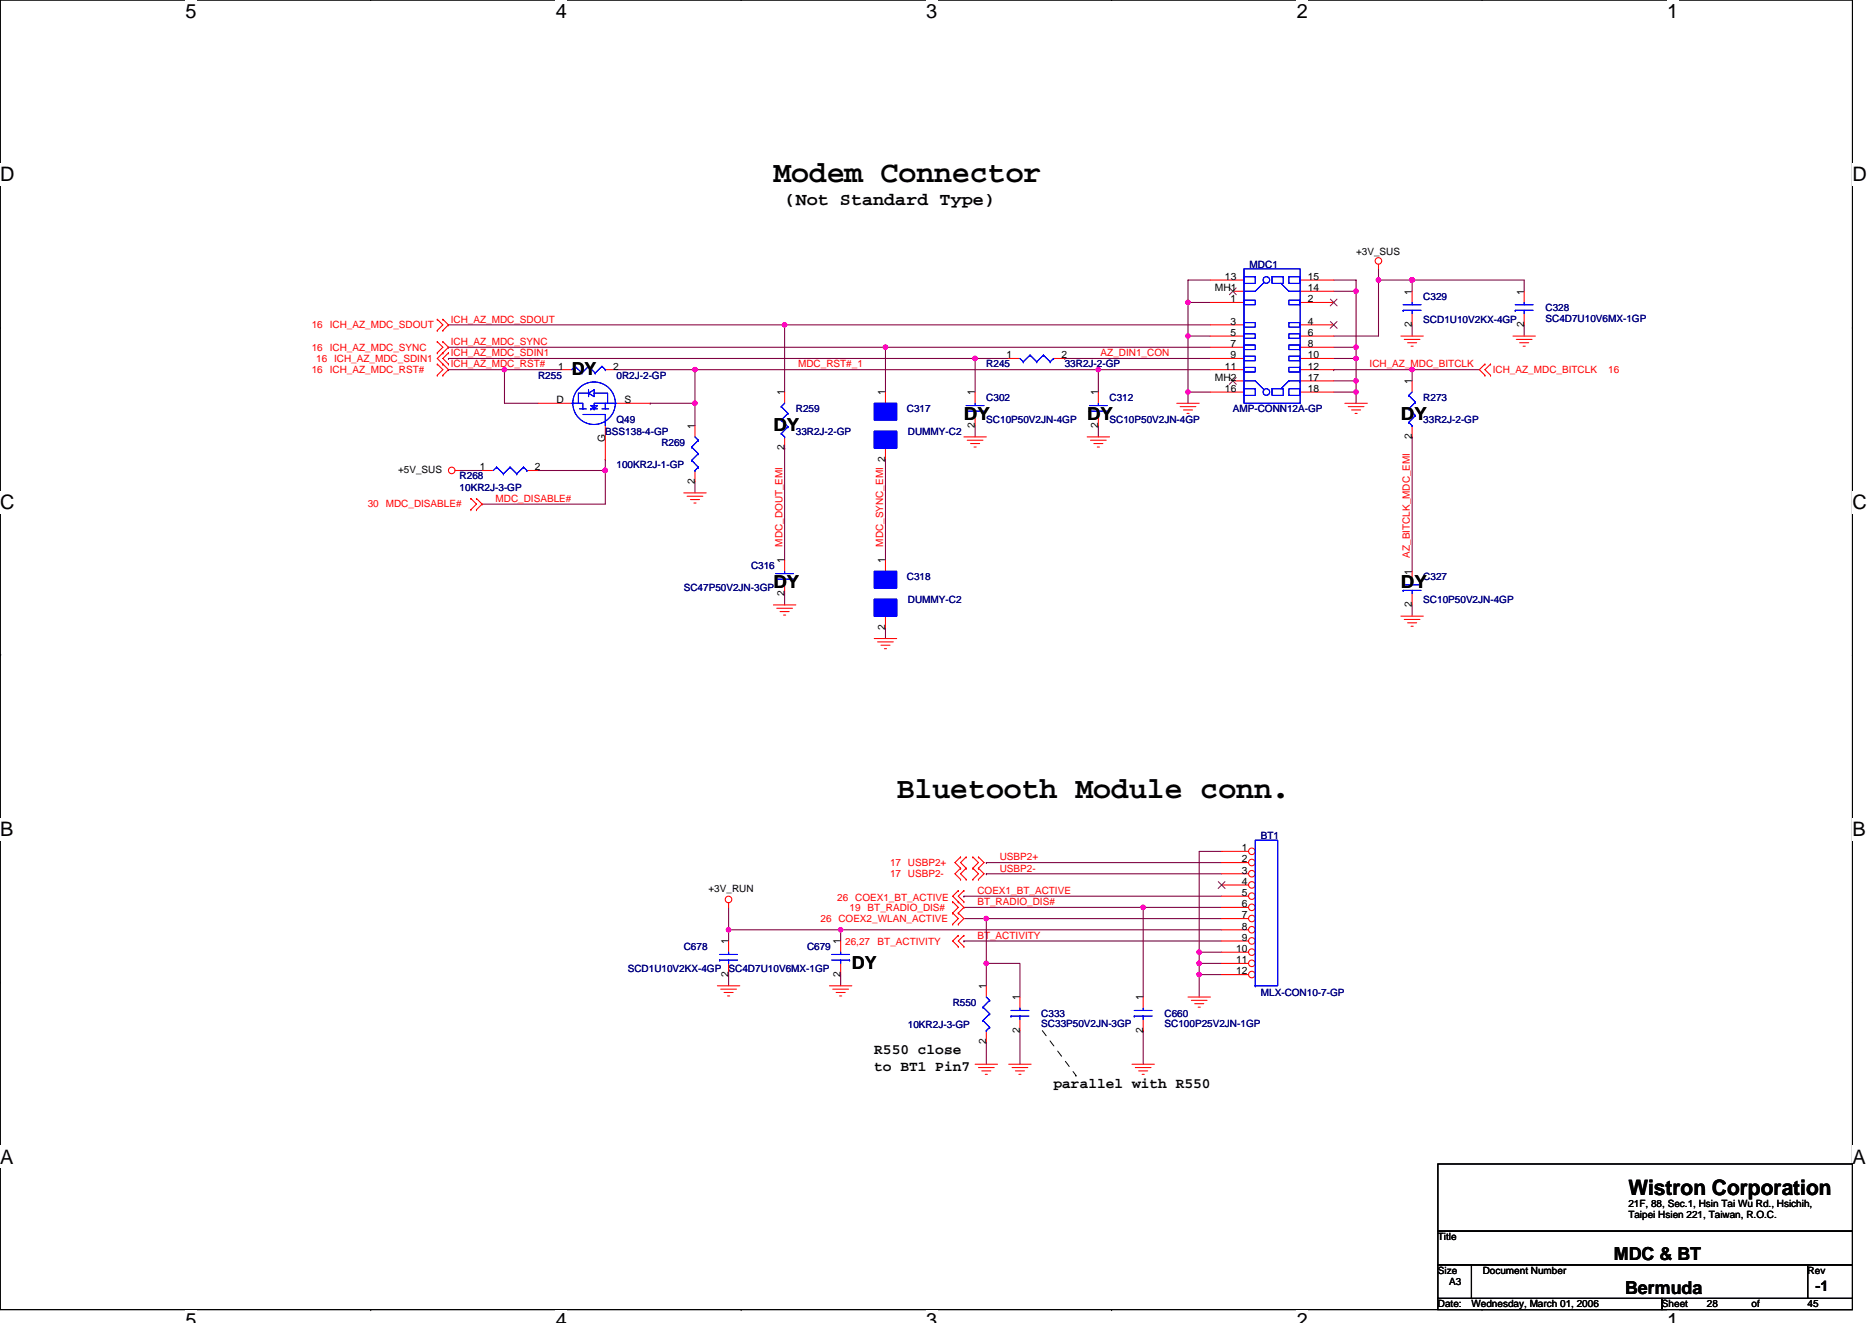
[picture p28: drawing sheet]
<svg xmlns="http://www.w3.org/2000/svg" width="297mm" height="210mm" viewBox="0 0 297 210" stroke-linecap="round" stroke-linejoin="round" font-family="sans-serif">
<defs><g id="words">
<g font-size="4.8">
<text x="122.7" y="28.9">Modem Connector</text>
<text x="142.3" y="126.7">Bluetooth Module conn.</text>
</g>
<text font-size="3.4" x="258.4" y="189.6">Wistron Corporation</text>
<g font-size="3.2">
<text x="29.4" y="2.8">5</text>
<text x="88.2" y="2.8">4</text>
<text x="147" y="2.8">3</text>
<text x="205.8" y="2.8">2</text>
<text x="264.5" y="2.8">1</text>
<text x="0" y="28.8">D</text>
<text x="293.9" y="28.8">D</text>
<text x="0" y="80.8">C</text>
<text x="293.9" y="80.8">C</text>
<text x="0" y="132.7">B</text>
<text x="293.9" y="132.7">B</text>
<text x="0" y="184.7">A</text>
<text x="293.9" y="184.7">A</text>
<text x="29.4" y="210.7">5</text>
<text x="88.2" y="210.7">4</text>
<text x="147" y="210.7">3</text>
<text x="205.8" y="210.7">2</text>
<text x="264.5" y="210.7">1</text>
</g>
<g font-size="2.8">
<text x="124.5" y="32.6">(Not Standard Type)</text>
<text x="90.7" y="59.5">DY</text>
<text x="122.7" y="68.4">DY</text>
<text x="152.9" y="66.7">DY</text>
<text x="172.5" y="66.7">DY</text>
<text x="222.3" y="66.7">DY</text>
<text x="122.7" y="93.3">DY</text>
<text x="222.3" y="93.3">DY</text>
<text x="135.2" y="153.8">DY</text>
<text x="256.1" y="200">MDC &amp; BT</text>
<text x="257.8" y="205.3">Bermuda</text>
</g>
<g font-size="2.3">
<text x="138.7" y="167.3">R550 close</text>
<text x="138.7" y="169.9">to BT1 Pin7</text>
<text x="167.2" y="172.6">parallel with R550</text>
<text x="288.1" y="204.8">-1</text>
</g>
<g font-size="1.6">
<text x="215.2" y="40.5">+3V_SUS</text>
<text x="192.8" y="46.2">MH1</text>
<text x="194.4" y="44.4">13</text>
<text x="195.3" y="48">1</text>
<text x="207.5" y="44.4">15</text>
<text x="207.5" y="48">2</text>
<text x="207.5" y="46.2">14</text>
<text x="224" y="46.8" transform="rotate(-90 224 46.8)">1</text>
<text x="241.8" y="46.8" transform="rotate(-90 241.8 46.8)">1</text>
<text x="195.3" y="51.5">3</text>
<text x="195.3" y="53.3">5</text>
<text x="207.5" y="51.5">4</text>
<text x="207.5" y="53.3">6</text>
<text x="224" y="51.9" transform="rotate(-90 224 51.9)">2</text>
<text x="241.8" y="51.9" transform="rotate(-90 241.8 51.9)">2</text>
<text x="88.6" y="58.7">1</text>
<text x="97.3" y="58.7">2</text>
<text x="159.7" y="56.9">1</text>
<text x="168.4" y="56.9">2</text>
<text x="194.4" y="58.7">11</text>
<text x="195.3" y="55.1">7</text>
<text x="195.3" y="56.9">9</text>
<text x="207.5" y="55.1">8</text>
<text x="207.5" y="56.9">10</text>
<text x="207.5" y="58.7">12</text>
<text x="88.3" y="64">D</text>
<text x="99.1" y="64">S</text>
<text x="124.5" y="62.8" transform="rotate(-90 124.5 62.8)">1</text>
<text x="140.5" y="62.8" transform="rotate(-90 140.5 62.8)">1</text>
<text x="154.7" y="62.8" transform="rotate(-90 154.7 62.8)">1</text>
<text x="174.3" y="62.8" transform="rotate(-90 174.3 62.8)">1</text>
<text x="192.8" y="60.4">MH2</text>
<text x="194.4" y="62.2">16</text>
<text x="207.5" y="62.2">18</text>
<text x="207.5" y="60.4">17</text>
<text x="224" y="61" transform="rotate(-90 224 61)">1</text>
<text x="96" y="70.1" transform="rotate(-90 96 70.1)">G</text>
<text x="110.3" y="68.1" transform="rotate(-90 110.3 68.1)">1</text>
<text x="124.5" y="71.5" transform="rotate(-90 124.5 71.5)">2</text>
<text x="154.7" y="67.9" transform="rotate(-90 154.7 67.9)">2</text>
<text x="174.3" y="67.9" transform="rotate(-90 174.3 67.9)">2</text>
<text x="224" y="69.7" transform="rotate(-90 224 69.7)">2</text>
<text x="63.2" y="75">+5V_SUS</text>
<text x="76.1" y="74.7">1</text>
<text x="84.9" y="74.7">2</text>
<text x="110.3" y="76.8" transform="rotate(-90 110.3 76.8)">2</text>
<text x="124.5" y="89.4" transform="rotate(-90 124.5 89.4)">1</text>
<text x="140.5" y="89.4" transform="rotate(-90 140.5 89.4)">1</text>
<text x="124.5" y="94.6" transform="rotate(-90 124.5 94.6)">2</text>
<text x="224" y="91.2" transform="rotate(-90 224 91.2)">1</text>
<text x="140.5" y="99.9" transform="rotate(-90 140.5 99.9)">2</text>
<text x="224" y="96.4" transform="rotate(-90 224 96.4)">2</text>
<text x="197" y="135.1">1</text>
<text x="197" y="136.9">2</text>
<text x="112.4" y="141.5">+3V_RUN</text>
<text x="197" y="138.7">3</text>
<text x="197" y="140.4">4</text>
<text x="197" y="142.2">5</text>
<text x="197" y="144">6</text>
<text x="115.6" y="149.9" transform="rotate(-90 115.6 149.9)">1</text>
<text x="133.4" y="149.9" transform="rotate(-90 133.4 149.9)">1</text>
<text x="197" y="145.8">7</text>
<text x="197" y="147.6">8</text>
<text x="197" y="149.3">9</text>
<text x="115.6" y="155.1" transform="rotate(-90 115.6 155.1)">2</text>
<text x="133.4" y="155.1" transform="rotate(-90 133.4 155.1)">2</text>
<text x="196.1" y="151.1">10</text>
<text x="196.1" y="152.9">11</text>
<text x="196.1" y="154.7">12</text>
<text x="156.5" y="157" transform="rotate(-90 156.5 157)">1</text>
<text x="161.8" y="158.8" transform="rotate(-90 161.8 158.8)">1</text>
<text x="181.4" y="158.8" transform="rotate(-90 181.4 158.8)">1</text>
<text x="156.5" y="165.7" transform="rotate(-90 156.5 165.7)">2</text>
<text x="161.8" y="164" transform="rotate(-90 161.8 164)">2</text>
<text x="181.4" y="164" transform="rotate(-90 181.4 164)">2</text>
<text x="258.4" y="191.5">21F, 88, Sec.1, Hsin Tai Wu Rd., Hsichih,</text>
<text x="228.2" y="196.8">Title</text>
<text x="258.4" y="193.3">Taipei Hsien 221, Taiwan, R.O.C.</text>
<text x="228.2" y="202.2">Size</text>
<text x="229.9" y="203.9">A3</text>
<text x="235.3" y="202.2">Document Number</text>
<text x="286.8" y="202.2">Rev</text>
<text x="228.2" y="207.5">Date:</text>
<text x="233.5" y="207.5">Wednesday, March 01, 2006</text>
<text x="263.7" y="207.5">Sheet</text>
<text x="270.8" y="207.5">28</text>
<text x="277.9" y="207.5">of</text>
<text x="286.8" y="207.5">45</text>
</g>
<g font-size="1.6" fill="#000080">
<text x="198.3" y="42.5">MDC1</text>
<text x="225.8" y="47.6">C329</text>
<text x="225.8" y="51.2">SCD1U10V2KX-4GP</text>
<text x="245.2" y="49.4">C328</text>
<text x="245.2" y="51">SC4D7U10V6MX-1GP</text>
<text x="156.5" y="58.3">R245</text>
<text x="168.9" y="58.3">33R2J-2-GP</text>
<text x="85.4" y="60.1">R255</text>
<text x="97.8" y="60.1">0R2J-2-GP</text>
<text x="126.3" y="65.4">R259</text>
<text x="143.9" y="65.4">C317</text>
<text x="156.5" y="63.6">C302</text>
<text x="176.1" y="63.6">C312</text>
<text x="195.6" y="65.4">AMP-CONN12A-GP</text>
<text x="225.8" y="63.6">R273</text>
<text x="96.1" y="69">BSS138-4-GP</text>
<text x="97.8" y="67.2">Q49</text>
<text x="104.9" y="70.8">R269</text>
<text x="126.3" y="69">33R2J-2-GP</text>
<text x="144.1" y="69">DUMMY-C2</text>
<text x="156.5" y="67.2">SC10P50V2JN-4GP</text>
<text x="176.1" y="67.2">SC10P50V2JN-4GP</text>
<text x="225.8" y="67.2">33R2J-2-GP</text>
<text x="72.9" y="76.1">R268</text>
<text x="72.9" y="77.9">10KR2J-3-GP</text>
<text x="97.8" y="74.3">100KR2J-1-GP</text>
<text x="108.5" y="93.9">SC47P50V2JN-3GP</text>
<text x="119.2" y="90.3">C316</text>
<text x="143.9" y="92.1">C318</text>
<text x="144.1" y="95.7">DUMMY-C2</text>
<text x="225.8" y="92.1">C327</text>
<text x="225.8" y="95.7">SC10P50V2JN-4GP</text>
<text x="200.1" y="133.2">BT1</text>
<text x="99.6" y="154.3">SCD1U10V2KX-4GP</text>
<text x="108.5" y="150.8">C678</text>
<text x="115.6" y="154.3">SC4D7U10V6MX-1GP</text>
<text x="128.1" y="150.8">C679</text>
<text x="151.2" y="159.7">R550</text>
<text x="165.2" y="161.4">C333</text>
<text x="184.8" y="161.4">C660</text>
<text x="200.1" y="158.1">MLX-CON10-7-GP</text>
<text x="144.1" y="163.2">10KR2J-3-GP</text>
<text x="165.2" y="163">SC33P50V2JN-3GP</text>
<text x="184.8" y="163">SC100P25V2JN-1GP</text>
</g>
<g font-size="1.6" fill="#f00">
<text x="49.5" y="52.1">16 ICH_AZ_MDC_SDOUT</text>
<text x="71.5" y="51.2">ICH_AZ_MDC_SDOUT</text>
<text x="49.5" y="55.6">16 ICH_AZ_MDC_SYNC</text>
<text x="49.5" y="59.2">16 ICH_AZ_MDC_RST#</text>
<text x="50.2" y="57.4">16 ICH_AZ_MDC_SDIN1</text>
<text x="71.5" y="56.5">ICH_AZ_MDC_SDIN1</text>
<text x="71.5" y="54.8">ICH_AZ_MDC_SYNC</text>
<text x="71.5" y="58.3">ICH_AZ_MDC_RST#</text>
<text x="126.6" y="58.3">MDC_RST#_1</text>
<text x="174.6" y="56.5">AZ_DIN1_CON</text>
<text x="217.3" y="58.3">ICH_AZ_MDC_BITCLK</text>
<text x="236.9" y="59.2">ICH_AZ_MDC_BITCLK</text>
<text x="255.2" y="59.2">16</text>
<text x="58.4" y="80.5">30 MDC_DISABLE#</text>
<text x="78.6" y="79.7">MDC_DISABLE#</text>
<text x="124.1" y="86.8" transform="rotate(-90 124.1 86.8)">MDC_DOUT_EMI</text>
<text x="140.1" y="86.8" transform="rotate(-90 140.1 86.8)">MDC_SYNC_EMI 2</text>
<text x="223.7" y="88.5" transform="rotate(-90 223.7 88.5)">AZ_BITCLK_MDC_EMI</text>
<text x="141.2" y="137.4">17 USBP2+</text>
<text x="158.6" y="136.5">USBP2+</text>
<text x="132.9" y="142.9">26 COEX1_BT_ACTIVE</text>
<text x="141.2" y="139.2">17 USBP2-</text>
<text x="155.1" y="141.9">COEX1_BT_ACTIVE</text>
<text x="155.1" y="143.7">BT_RADIO_DIS#</text>
<text x="158.6" y="138.3">USBP2-</text>
<text x="130.2" y="146.3">26 COEX2_WLAN_ACTIVE</text>
<text x="134.8" y="144.5">19 BT_RADIO_DIS#</text>
<text x="155.1" y="149">BT_ACTIVITY</text>
<text x="134.1" y="150.1">26,27</text>
<text x="139.3" y="150.1">BT_ACTIVITY</text>
</g>
</g></defs>
<path d="M0 0h293.9v207.9h-293.9z" fill="none" stroke="#000" stroke-width=".17"/>
<g fill="#fff">
<path d="M29.4 0h1.8v3.5h-1.8z"/>
<path d="M29.4 207.9h1.8v2h-1.8z"/>
</g>
<path d="M58.8 0h.1M58.8 207.9h.1" fill="none" stroke="#000" stroke-width=".17"/>
<g fill="#fff">
<path d="M88.2 0h1.8v3.5h-1.8z"/>
<path d="M88.2 207.9h1.8v2h-1.8z"/>
</g>
<path d="M117.6 0h.1M117.6 207.9h.1" fill="none" stroke="#000" stroke-width=".17"/>
<g fill="#fff">
<path d="M147 0h1.7v3.5h-1.7z"/>
<path d="M147 207.9h1.7v2h-1.7z"/>
</g>
<path d="M176.4 0h.1M176.4 207.9h.1" fill="none" stroke="#000" stroke-width=".17"/>
<g fill="#fff">
<path d="M205.8 0h1.7v3.5h-1.7z"/>
<path d="M205.8 207.9h1.7v2h-1.7z"/>
</g>
<path d="M235.2 0h.1M235.2 207.9h.1" fill="none" stroke="#000" stroke-width=".17"/>
<g fill="#fff">
<path d="M264.5 0h1.8v3.5h-1.8z"/>
<path d="M264.5 207.9h1.8v2h-1.8z"/>
<path d="M0 26h2.3v3.5h-2.3z"/>
<path d="M293.9 26h2.3v3.5h-2.3z"/>
<path d="M0 77.9h2.3v3.5h-2.3z"/>
<path d="M293.9 77.9h2.3v3.5h-2.3z"/>
</g>
<path d="M0 52h.1M293.9 52h.1" fill="none" stroke="#000" stroke-width=".17"/>
<g fill="#fff">
<path d="M0 129.9h2.1v3.5h-2.1z"/>
<path d="M293.9 129.9h2.1v3.5h-2.1z"/>
</g>
<path d="M0 103.9h.1M293.9 103.9h.1" fill="none" stroke="#000" stroke-width=".17"/>
<path d="M0 103.9h.1" fill="none" stroke="#000" stroke-width=".16"/>
<g fill="#fff">
<path d="M0 181.9h2.2v3.5h-2.2z"/>
<path d="M293.9 181.9h2.2v3.5h-2.2z"/>
</g>
<path d="M0 155.9h.1M293.9 155.9h.1M228.2 184.7h65.7v10.7h-65.7zM228.2 195.4h65.7v5.3h-65.7zM228.2 200.7h5.3v5.4h-5.3zM228.2 206.1h35.5v1.8h-35.5zM233.5 200.7h53.3v5.4h-53.3zM263.7 206.1h30.2v1.8h-30.2zM286.8 200.7h7.1v5.4h-7.1z" fill="none" stroke="#000" stroke-width=".17"/>
<g fill="none" stroke="#800040" stroke-width=".17">
<path d="M71.2 58.7h8.8v5.3h5.4M71.2 56.9h83.5v5.3M71.2 56.9h.1M71.2 55.1h69.3v7.1M71.2 55.1h.1M71.2 51.6h53.3v10.6M71.2 51.6h.1M71.2 58.7h.1M80 58.7h.1M80 58.7h8.9M97.8 58.7h12.5M110.3 58.7h.1"/>
<path d="M110.3 58.7v5.3M110.3 58.7h81.8M124.5 51.6h.1M124.5 51.6h67.6M140.5 55.1h.1M140.5 55.1h51.6M154.7 56.9h.1M154.7 56.9h5.4M168.9 56.9h.1M168.9 56.9h23.2M174.3 58.7h.1M174.3 58.7v3.5"/>
<path d="M188.5 53.3h.1M188.5 48v5.3h3.6M188.5 48h.1M188.5 53.3v10.7M192.1 44.4h-3.6v3.6h3.6M211.6 46.2h3.6M211.6 56.9h3.6M211.6 55.1h3.6M211.6 44.4h3.6v1.8M211.6 58.7h.1M211.6 58.7h23.1M215.2 46.2h.1"/>
<path d="M215.2 56.9h.1M215.2 55.1h.1M215.2 46.2v17.8M218.7 44.4v8.9h-7.1M218.7 44.4h23.1v1.8M218.7 42.7v1.7M224.1 58.7h.1M224.1 51.6v1.7M224.1 44.4v1.8M224.1 44.4h.1M224.1 58.7v1.8M241.8 51.6v1.7"/>
<path d="M72.9 74.7h3.6M85.4 74.7h10.7M96.1 74.7h.1M96.1 72.9h.1M96.1 72.9v7.1h-19.6M103.2 64h.1M103.2 64h7.1M110.3 64v3.6M110.3 76.5v1.7M124.5 71.1h.1M124.5 71.1v17.8M140.5 72.9h.1"/>
<path d="M140.5 72.9v16M154.7 67.6v1.7M174.3 67.6v1.7M188.5 62.2h3.6M188.5 62.2h.1M211.6 62.2h3.6M211.6 60.5h3.6M215.2 62.2h.1M215.2 60.5h.1M224.1 69.3h.1M224.1 69.3v21.4M76.5 80h.1"/>
<path d="M124.5 94.2v1.8M140.5 99.6v1.7M224.1 96v1.8M156.5 136.9h.1M156.5 138.7h.1M156.5 136.9h37.3M156.5 138.7h37.3M193.8 135.1h-3.5v16M115.6 147.6v1.8M115.6 154.7v1.8M115.6 144v3.6M115.6 147.6h17.8v1.8"/>
<path d="M115.6 147.6h.1M133.4 147.6h.1M133.4 154.7v1.8M133.4 147.6h60.4M152.9 142.2h.1M152.9 149.4h.1M152.9 145.8h3.6M152.9 144h.1M152.9 142.2h40.9M152.9 149.4h40.9M152.9 144h28.5M156.5 152.9h.1"/>
<path d="M156.5 145.8h37.3M156.5 145.8v7.1h5.3v5.3M156.5 145.8h.1M156.5 152.9v3.6M181.4 144h12.4M181.4 144h.1M181.4 144v14.2M190.3 151.1h3.5M190.3 154.7h3.5M190.3 152.9h3.5M190.3 154.7h.1M190.3 151.1h.1"/>
<path d="M190.3 152.9h.1M190.3 151.1v7.1M156.5 165.4v3.5M161.8 163.6v5.3M181.4 163.6h.1M181.4 163.6v5.3"/>
</g>
<g fill="#f0f" stroke="#f0f" stroke-width=".17">
<circle cx="133.4" cy="147.6" r=".35"/>
<circle cx="156.5" cy="152.9" r=".35"/>
<circle cx="190.3" cy="154.7" r=".35"/>
<circle cx="190.3" cy="151.1" r=".35"/>
<circle cx="224.1" cy="58.7" r=".35"/>
<circle cx="188.5" cy="53.3" r=".35"/>
<circle cx="188.5" cy="48" r=".35"/>
<circle cx="140.5" cy="55.1" r=".35"/>
<circle cx="124.5" cy="51.5" r=".35"/>
<circle cx="215.2" cy="46.2" r=".35"/>
<circle cx="215.2" cy="62.2" r=".35"/>
<circle cx="215.2" cy="56.9" r=".35"/>
<circle cx="215.2" cy="55.1" r=".35"/>
<circle cx="154.7" cy="56.9" r=".35"/>
<circle cx="174.3" cy="58.7" r=".35"/>
<circle cx="188.5" cy="62.2" r=".35"/>
<circle cx="110.3" cy="64" r=".35"/>
<circle cx="80" cy="58.7" r=".35"/>
<circle cx="110.3" cy="58.7" r=".35"/>
<circle cx="224.1" cy="44.4" r=".35"/>
<circle cx="218.7" cy="44.4" r=".35"/>
<circle cx="215.2" cy="60.4" r=".35"/>
<circle cx="96" cy="74.7" r=".35"/>
<circle cx="115.6" cy="147.6" r=".35"/>
<circle cx="190.3" cy="152.9" r=".35"/>
<circle cx="156.5" cy="145.8" r=".35"/>
<circle cx="181.4" cy="144" r=".35"/>
</g>
<g fill="none" stroke="#f00" stroke-width=".17">
<path d="M69.4 52.5h.1M69.4 50.7h.1M69.4 56h.1M69.4 54.2h.1M69.4 59.6h.1M69.4 57.8h.1M69.4 50.7l.9 .9-.9 .9M69.4 54.2l.9 .9-.9 .9M69.4 57.8l.9 .9-.9 .9M70.3 57.8h.1M70.3 56h.1M70.3 50.7h.1"/>
<path d="M70.3 52.5h.1M70.3 54.2h.1M70.3 59.6h.1M70.3 54.2l.9 .9-1.8 1.8 1.8 1.8-.9 .9M70.3 50.7l.9 .9-.9 .9M71.2 57.8h.1M71.2 56h.1M71.2 56l-.9 .9 .9 .9M218.7 42v.7M222.3 53.3h3.5M222.8 53.9h2.5M223.3 54.4h1.5"/>
<path d="M223.9 54.9h.3M235.6 57.8h.1M235.6 59.6h.1M235.6 57.8l-.9 .9 .9 .9M236.5 59.6h.1M236.5 57.8h.1M236.5 57.8l-.9 .9 .9 .9M240.1 53.3h3.5M240.6 53.9h2.5M241.1 54.4h1.5M241.7 54.9h.3M241.8 46.2v1.8"/>
<path d="M241.8 49.8v1.8M72.2 74.7h.7M74.7 79.1h.1M74.7 79.1l.9 .9-.9 .9M75.6 79.1h.1M75.6 79.1l.9 .9-.9 .9M108.5 78.2h3.6M109 78.8h2.5M109.6 79.3h1.4M110.1 79.8h.3M140.5 62.2v1.8M140.5 71.1v1.8"/>
<path d="M152.9 69.3h3.6M153.5 69.9h2.5M154 70.4h1.4M154.6 71h.3M172.5 69.3h3.6M173 69.9h2.5M173.6 70.4h1.4M174.1 71h.4M186.7 64h3.6M187.3 64.5h2.5M187.8 65.1h1.4M188.3 65.6h.4"/>
<path d="M213.4 64h3.6M213.9 64.5h2.5M214.5 65.1h1.4M215 65.6h.3M224.1 60.5v1.7M224.1 67.6v1.7M74.7 80.9h.1M75.6 80.9h.1M122.7 96h3.6M123.3 96.5h2.4M123.8 97.1h1.4M124.3 97.6h.4"/>
<path d="M140.5 88.9v1.8M140.5 97.8v1.8M222.3 97.8h3.5M222.8 98.3h2.5M223.3 98.8h1.5M223.9 99.4h.3M224.1 90.7v1.8M224.1 94.2v1.8M138.7 101.3h3.6M139.3 101.9h2.4M139.8 102.4h1.4M140.3 103h.4"/>
<path d="M152.4 137.8h.1M152.4 136h.1M152.4 139.6h.1M152.4 136l-.9 .9 .9 .9M152.4 137.8l-.9 .9 .9 .9M153.3 136h.1M153.3 137.8h.1M153.3 139.6h.1M153.3 136l-.9 .9 .9 .9M153.3 137.8l-.9 .9 .9 .9M154.4 137.8h.1M154.4 136h.1"/>
<path d="M154.4 139.6h.1M154.4 136l.9 .9-.9 .9M154.4 137.8l.9 .9-.9 .9M155.3 137.8h.1M155.3 136h.1M155.3 139.6h.1M155.3 136l.8 .9-.8 .9M155.3 137.8l.8 .9-.8 .9M113.8 156.5h3.6M114.4 157h2.5M114.9 157.5h1.4M115.4 158.1h.4"/>
<path d="M115.6 143.3v.7M131.6 156.5h3.6M132.1 157h2.5M132.7 157.5h1.4M133.2 158.1h.4M151.2 146.7h.1M151.2 144.9h.1M151.2 143.1h.1M151.2 144.9l.9 .9-.9 .9M151.2 143.1l.9 .9-.9 .9M152.1 148.5h.1M152.1 150.2h.1"/>
<path d="M152.1 141.4h.1M152.1 143.1h.1M152.1 144.9h.1M152.1 146.7h.1M152.1 148.5l-.9 .9 .9 .8M152.1 141.4l-.9 .8 1.7 1.8-.8 .9M152.1 144.9l.8 .9-.8 .9M152.9 148.5h.1M152.9 150.2h.1M152.9 141.4h.1M152.9 143.1h.1M152.9 148.5l-.8 .9 .8 .8"/>
<path d="M152.9 141.4l-.8 .8 .8 .9M188.5 158.2h3.6M189 158.8h2.5M189.6 159.3h1.4M190.1 159.9h.4M154.7 168.9h3.6M155.3 169.4h2.5M155.8 170h1.4M156.3 170.5h.4M160.1 168.9h3.5M160.6 169.4h2.5M161.1 170h1.5"/>
<path d="M161.7 170.5h.3M179.6 168.9h3.6M180.1 169.4h2.5M180.7 170h1.4M181.2 170.5h.4"/>
<circle cx="218.7" cy="41.4" r=".52"/>
<circle cx="71.7" cy="74.7" r=".52"/>
<circle cx="115.6" cy="142.8" r=".52"/>
</g>
<path d="M165.4 163.6l5.3 7.1M170.7 170.7h.1" fill="none" stroke="#000" stroke-width=".16" stroke-dasharray="1 1 1 1 1 1 1 1"/>
<g fill="none" stroke="#00f" stroke-width=".17">
<path d="M240.4 48.4h2.9M240.4 49.3h.1M240.4 49.3h2.9M241.8 48v.4M241.8 49.3v.5M223.5 62.8h.1M223.5 64.9h.1M223.5 67h.1M223.5 62.8l1.1 1M223.5 64.9l1.1 1.1M223.5 67l.6 .6M224.1 67.6h.1"/>
<path d="M224.1 62.2l-.6 .6M224.6 63.8h.1M224.6 66h.1M224.6 63.8l-1.1 1.1M224.6 66l-1.1 1M222.6 92.8h2.9M222.6 93.7h.1M222.6 93.7h2.9M224.1 92.5v.3M224.1 93.7v.5"/>
</g>
<g fill="#00f" stroke="#00f" stroke-width=".17">
<path d="M138.7 90.7h3.6v2.6h-3.6z" fill-rule="evenodd"/>
<path d="M138.7 95.1h3.6v2.7h-3.6z" fill-rule="evenodd"/>
<path d="M138.7 95.1h3.6v2.7h-3.6z" fill-rule="evenodd"/>
<path d="M138.7 90.7h3.6v2.6h-3.6z" fill-rule="evenodd"/>
<path d="M138.7 95.1h3.6v2.7h-3.6z" fill-rule="evenodd"/>
<path d="M138.7 95.1h3.6v2.7h-3.6z" fill-rule="evenodd"/>
<path d="M138.7 64h3.6v2.7h-3.6z" fill-rule="evenodd"/>
<path d="M138.7 68.5h3.6v2.6h-3.6z" fill-rule="evenodd"/>
</g>
<path d="M138.7 68.5h3.6v2.6h-3.6z" fill="#00f"/>
<g fill="none" stroke="#00f" stroke-width=".17">
<path d="M161.8 56.9l.6 .5M162.4 57.4h.1M163.4 56.4h.1M163.4 56.4l-1 1M163.4 56.4l1.1 1M164.5 57.4h.1M165.6 56.4h.1M165.6 56.4l-1.1 1M165.6 56.4l1 1M166.6 57.4h.1M167.2 56.9h.1M167.2 56.9l-.6 .5"/>
<path d="M222.6 48.4h2.9M222.6 49.3h.1M222.6 49.3h2.9M224.1 48v.4M224.1 49.3v.5M124 64.5h.1M124 66.7h.1M124 68.8h.1M124 64.5l1 1.1M124 66.7l1 1M124 68.8l.5 .5M124.5 69.3h.1"/>
<path d="M124.5 64l-.5 .5M125 65.6h.1M125 67.7h.1M125 65.6l-1 1.1M125 67.7l-1 1.1M138.7 68.5h3.6v2.6h-3.6zM153.3 64.4h2.8M153.3 65.3h.1M153.3 65.3h2.8M154.7 64v.4M154.7 65.3v.5M132 151.5h2.8"/>
<path d="M132 152.4h2.8M133.4 151.1v.4M133.4 152.4v.5M134.8 152.4h.1M156 159.9h.1M156 159.9l1 1M156.5 158.2l.5 .6M157 158.8h.1M157 158.8l-1 1.1M156 162h.1M156 162l1 1M156.5 163.6h.1"/>
<path d="M157 160.9h.1M157 163h.1M157 160.9l-1 1.1M157 163l-.5 .6"/>
</g>
<g fill="#00f" stroke="#00f" stroke-width=".17">
<path d="M138.7 64h3.6v2.7h-3.6z" fill-rule="evenodd"/>
<path d="M138.7 68.5h3.6v2.6h-3.6z" fill-rule="evenodd"/>
<path d="M138.7 68.5h3.6v2.6h-3.6z" fill-rule="evenodd"/>
</g>
<path d="M160.1 56.9h1.7M167.2 56.9h1.7M224.1 46.2v1.8M224.1 49.8v1.8M124.5 62.2v1.8M124.5 69.3v1.8M154.7 62.2v1.8M154.7 65.8v1.8M133.4 149.4v1.7M133.4 152.9v1.8M156.5 156.5v1.7M156.5 163.6v1.8" fill="none" stroke="#f00" stroke-width=".17"/>
<circle cx="198.6" cy="135.1" r=".52" fill="#fff" stroke="#f00" stroke-width=".17"/>
<path d="M193.8 135.1h4.3" fill="none" stroke="#f00" stroke-width=".17"/>
<circle cx="198.6" cy="136.9" r=".52" fill="#fff" stroke="#f00" stroke-width=".17"/>
<path d="M193.8 136.9h4.3" fill="none" stroke="#f00" stroke-width=".17"/>
<circle cx="198.6" cy="138.7" r=".52" fill="#fff" stroke="#f00" stroke-width=".17"/>
<path d="M193.8 138.7h4.3" fill="none" stroke="#f00" stroke-width=".17"/>
<circle cx="198.6" cy="140.5" r=".52" fill="#fff" stroke="#f00" stroke-width=".17"/>
<path d="M193.8 140.5h4.3" fill="none" stroke="#f00" stroke-width=".17"/>
<path d="M193.3 139.9l1.1 1.1M194.4 139.9l-1.1 1.1" fill="none" stroke="#804000" stroke-width=".16"/>
<circle cx="198.6" cy="142.2" r=".52" fill="#fff" stroke="#f00" stroke-width=".17"/>
<path d="M193.8 142.2h4.3" fill="none" stroke="#f00" stroke-width=".17"/>
<circle cx="198.6" cy="144" r=".52" fill="#fff" stroke="#f00" stroke-width=".17"/>
<path d="M193.8 144h4.3" fill="none" stroke="#f00" stroke-width=".17"/>
<circle cx="198.6" cy="145.8" r=".52" fill="#fff" stroke="#f00" stroke-width=".17"/>
<path d="M193.8 145.8h4.3" fill="none" stroke="#f00" stroke-width=".17"/>
<circle cx="198.6" cy="147.6" r=".52" fill="#fff" stroke="#f00" stroke-width=".17"/>
<path d="M193.8 147.6h4.3" fill="none" stroke="#f00" stroke-width=".17"/>
<circle cx="198.6" cy="149.3" r=".52" fill="#fff" stroke="#f00" stroke-width=".17"/>
<path d="M193.8 149.4h4.3" fill="none" stroke="#f00" stroke-width=".17"/>
<circle cx="198.6" cy="151.1" r=".52" fill="#fff" stroke="#f00" stroke-width=".17"/>
<path d="M193.8 151.1h4.3" fill="none" stroke="#f00" stroke-width=".17"/>
<circle cx="198.6" cy="152.9" r=".52" fill="#fff" stroke="#f00" stroke-width=".17"/>
<path d="M193.8 152.9h4.3" fill="none" stroke="#f00" stroke-width=".17"/>
<circle cx="198.6" cy="154.7" r=".52" fill="#fff" stroke="#f00" stroke-width=".17"/>
<g fill="none" stroke="#f00" stroke-width=".17">
<path d="M88.9 58.7h1.8M96.1 58.7h1.7M192.1 58.7h5.3M192.1 44.4h5.3M192.1 48h5.3M192.1 51.6h5.3M192.1 53.3h5.3M192.1 55.1h5.3M192.1 56.9h5.3M195.6 46.2h1.8M206.3 58.7h5.3M206.3 44.4h5.3"/>
<path d="M206.3 48h5.3M206.3 51.6h5.3M206.3 53.3h5.3M206.3 55.1h5.3M206.3 56.9h5.3M206.3 46.2h5.3M76.5 74.7h1.8M83.6 74.7h1.8M85.4 64h5.3M96.1 67.6v5.3M97.8 64h5.4M110.3 67.6v1.7"/>
<path d="M110.3 74.7v1.8M174.3 62.2v1.8M174.3 65.8v1.8M192.1 62.2h5.3M195.6 60.5h1.8M206.3 62.2h5.3M206.3 60.5h5.3M124.5 88.9v1.8M124.5 92.5v1.7M115.6 149.4v1.7M115.6 152.9v1.8M161.8 158.2v1.8"/>
<path d="M181.4 158.2v1.8M193.8 154.7h4.3M161.8 161.8v1.8M181.4 161.8v1.8"/>
</g>
<g fill="none" stroke="#00f" stroke-width=".17">
<path d="M91.2 58.1h.1M91.2 58.1l-.5 .6M91.2 58.1l1.1 1.1M92.3 59.2h.1M93.4 58.1h.1M93.4 58.1l-1.1 1.1M93.4 58.1l1 1.1M94.4 59.2h.1M95.5 58.1h.1M95.5 58.1l-1.1 1.1M95.5 58.1l.6 .6M96.1 58.7h.1"/>
<path d="M197.4 42.7h8.9v21.3h-8.9zM197.4 43.9h1.8v1.1h-1.8zM197.4 51.2h1.8v.7h-1.8zM197.4 53h1.8v.7h-1.8zM197.4 54.8h1.8v.7h-1.8zM197.4 56.5h1.8v.8h-1.8zM197.4 47.6h1.8v.8h-1.8zM197.4 58.3h1.8v.7h-1.8zM200.6 44.8l-1.4 1.4h-1.8M201.8 43.9h1.8v1.1h-1.8zM203.3 45l1.2 1.2h1.8M204.5 43.9h1.8v1.1h-1.8z"/>
<path d="M204.5 47.6h1.8v.8h-1.8zM204.5 51.2h1.8v.7h-1.8zM204.5 53h1.8v.7h-1.8zM204.5 54.8h1.8v.7h-1.8zM204.5 56.5h1.8v.8h-1.8zM204.5 58.3h1.8v.7h-1.8zM78.8 74.1h.1M78.8 74.1l-.5 .6M78.8 74.1l1.1 1.1M79.9 75.2h.1M80.9 74.1h.1M80.9 74.1l-1 1.1"/>
<path d="M80.9 74.1l1.1 1.1M82 75.2h.1M83.1 74.1h.1M83.1 74.1l-1.1 1.1M83.1 74.1l.5 .6M83.6 74.7h.1M90.7 64h1.8v.9M92 64.9h1M92.5 65.8h3.6v1.8M93.4 61.9v1v-.5h-1.6v1.6M93.4 62.4h.1M93.7 64.4h1.1l-.5 .5z"/>
<path d="M93.7 64.9h.1M93.7 64.9h1.1M94.3 64.9h.1M94.3 61.9v1l-.9-.5M94.3 61.9h.1M94.3 62.4h2.1v1.6M94.3 61.9l-.9 .5M95.5 64.9h1.1M96.1 64h-1.8v.9M97.8 64h-1.7v.9M109.7 71h.1M109.7 73.1h.1"/>
<path d="M109.7 71l1.1 1M109.7 73.1l1.1 1M110.3 74.7h.1M110.3 69.3l.5 .6M110.8 69.9h.1M110.8 72h.1M110.8 74.1h.1M110.8 69.9l-1.1 1.1M110.8 72l-1.1 1.1M110.8 74.1l-.5 .6M172.9 64.4h2.8M172.9 65.3h.1"/>
<path d="M172.9 65.3h2.8M174.3 64v.4M174.3 65.3v.5M197.4 61.7h1.8v1.1h-1.8zM197.4 60.5h1.8l1.4 1.4M201.8 61.7h1.8v1.1h-1.8zM204.5 61.7h1.8v1.1h-1.8zM206.3 60.5h-1.8l-1.2 1.2M206.3 60.5h.1M123.1 91h2.8M123.1 91.9h.1M123.1 91.9h2.8"/>
<path d="M124.5 90.7v.3M124.5 91.9v.6M199.2 133.3h3.5v23.2h-3.5zM114.2 151.5h2.8M114.2 152.4h.1M114.2 152.4h2.8M115.6 151.1v.4M115.6 152.4v.5M199.2 156.5h.1M160.4 160.4h2.9M160.4 161.3h.1M160.4 161.3h2.9"/>
<path d="M161.8 160v.4M161.8 161.3v.5M180 160.4h2.8M180 161.3h.1M180 161.3h2.8M181.4 160v.4M181.4 161.3v.5"/>
<circle cx="200.9" cy="44.4" r=".52"/>
<circle cx="94.3" cy="64" r="3.4"/>
<circle cx="200.9" cy="62.2" r=".52"/>
</g>
<path d="M195.1 45.7l1.1 1.1M195.1 59.9l1.1 1.1M196.1 45.7l-1 1.1M196.1 59.9l-1 1.1M211.1 47.5l1.1 1.1M211.1 51l1.1 1.1M212.1 47.5l-1 1.1M212.1 51l-1 1.1" fill="none" stroke="#804000" stroke-width=".16"/>
<g fill="#f0f" stroke="#f0f" stroke-width=".17">
<circle cx="133.4" cy="147.6" r=".35"/>
<circle cx="156.5" cy="152.9" r=".35"/>
<circle cx="190.3" cy="154.7" r=".35"/>
<circle cx="190.3" cy="151.1" r=".35"/>
<circle cx="224.1" cy="58.7" r=".35"/>
<circle cx="188.5" cy="53.3" r=".35"/>
<circle cx="188.5" cy="48" r=".35"/>
<circle cx="140.5" cy="55.1" r=".35"/>
<circle cx="124.5" cy="51.5" r=".35"/>
<circle cx="215.2" cy="46.2" r=".35"/>
<circle cx="215.2" cy="62.2" r=".35"/>
<circle cx="215.2" cy="56.9" r=".35"/>
<circle cx="215.2" cy="55.1" r=".35"/>
<circle cx="154.7" cy="56.9" r=".35"/>
<circle cx="174.3" cy="58.7" r=".35"/>
<circle cx="188.5" cy="62.2" r=".35"/>
<circle cx="110.3" cy="64" r=".35"/>
<circle cx="80" cy="58.7" r=".35"/>
<circle cx="110.3" cy="58.7" r=".35"/>
<circle cx="224.1" cy="44.4" r=".35"/>
<circle cx="218.7" cy="44.4" r=".35"/>
<circle cx="215.2" cy="60.4" r=".35"/>
<circle cx="96" cy="74.7" r=".35"/>
<circle cx="115.6" cy="147.6" r=".35"/>
<circle cx="190.3" cy="152.9" r=".35"/>
<circle cx="156.5" cy="145.8" r=".35"/>
<circle cx="181.4" cy="144" r=".35"/>
</g>
<use href="#words"/>
</svg>
